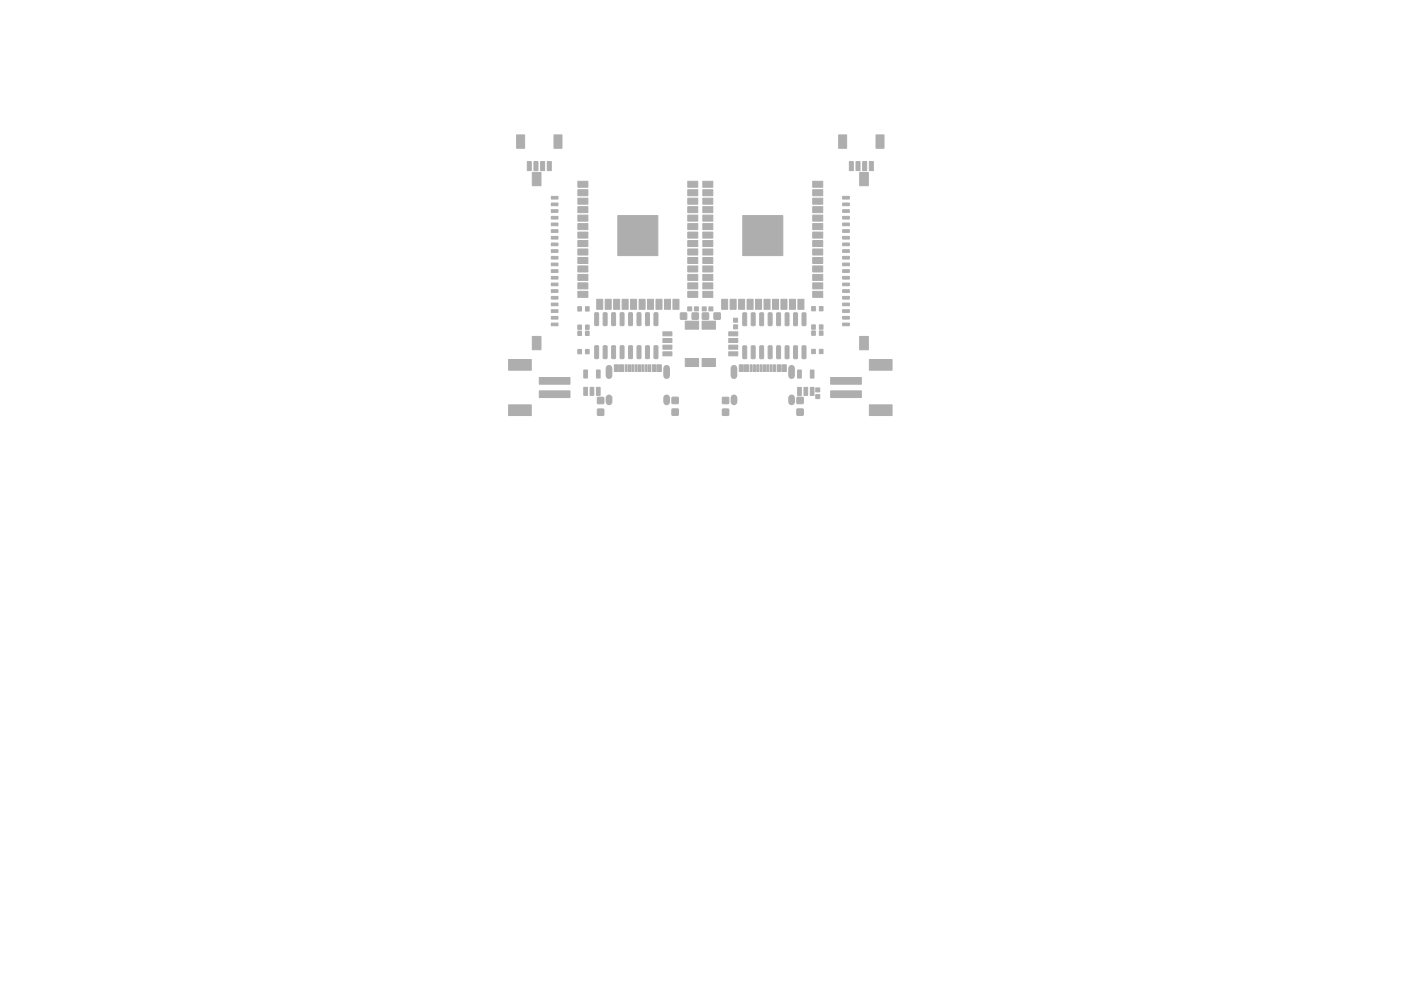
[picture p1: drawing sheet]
<svg xmlns="http://www.w3.org/2000/svg" width="210mm" height="148mm" viewBox="0 0 210 148" stroke-linecap="round" stroke-linejoin="round" font-family="sans-serif">
<g fill="#bba9a4" stroke="#bba9a4" stroke-width=".15">
<path d="M108.3 61.4h.9v.9h-.9z"/>
<path d="M108.3 59.6h.9v.9h-.9z"/>
<path d="M124.5 56.6h4.6v1h-4.6z"/>
<path d="M124.5 58.6h4.6v1h-4.6z"/>
<path d="M130.3 53.9h3.4v1.6h-3.4z"/>
<path d="M130.3 60.7h3.4v1.6h-3.4z"/>
<path d="M99.4 52.8h1.3v.6h-1.3z"/>
<path d="M99.4 51.8h1.3v.6h-1.3z"/>
<path d="M99.4 50.8h1.3v.6h-1.3z"/>
<path d="M99.4 49.8h1.3v.6h-1.3z"/>
<path d="M102.7 48.2h2v1.2h-2z"/>
<path d="M102.7 53.8h2v1.2h-2z"/>
<path d="M86.6 27.2h1.5v.9h-1.5z"/>
<path d="M86.6 28.5h1.5v.8h-1.5z"/>
<path d="M86.6 29.7h1.5v.9h-1.5z"/>
<path d="M86.6 31h1.5v.9h-1.5z"/>
<path d="M86.6 32.3h1.5v.9h-1.5z"/>
<path d="M86.6 33.5h1.5v.9h-1.5z"/>
<path d="M86.6 34.8h1.5v.9h-1.5z"/>
<path d="M86.6 36.1h1.5v.9h-1.5z"/>
<path d="M86.6 37.3h1.5v.9h-1.5z"/>
<path d="M86.6 38.6h1.5v.9h-1.5z"/>
<path d="M86.6 39.9h1.5v.9h-1.5z"/>
<path d="M86.6 41.2h1.5v.8h-1.5z"/>
<path d="M86.6 42.4h1.5v.9h-1.5z"/>
<path d="M86.6 43.7h1.5v.9h-1.5z"/>
<path d="M89.4 44.9h.9v1.5h-.9z"/>
<path d="M90.7 44.9h.9v1.5h-.9z"/>
<path d="M92 44.9h.9v1.5h-.9z"/>
<path d="M93.3 44.9h.9v1.5h-.9z"/>
<path d="M94.5 44.9h.9v1.5h-.9z"/>
<path d="M95.8 44.9h.9v1.5h-.9z"/>
<path d="M97.1 44.9h.9v1.5h-.9z"/>
<path d="M98.3 44.9h.9v1.5h-.9z"/>
<path d="M99.6 44.9h.9v1.5h-.9z"/>
<path d="M100.9 44.9h.9v1.5h-.9z"/>
<path d="M103.1 43.7h1.5v.9h-1.5z"/>
<path d="M103.1 42.4h1.5v.9h-1.5z"/>
<path d="M103.1 41.2h1.5v.8h-1.5z"/>
<path d="M103.1 39.9h1.5v.9h-1.5z"/>
<path d="M103.1 38.6h1.5v.9h-1.5z"/>
<path d="M103.1 37.3h1.5v.9h-1.5z"/>
<path d="M103.1 36.1h1.5v.9h-1.5z"/>
<path d="M103.1 34.8h1.5v.9h-1.5z"/>
<path d="M103.1 33.5h1.5v.9h-1.5z"/>
<path d="M103.1 32.3h1.5v.9h-1.5z"/>
<path d="M103.1 31h1.5v.9h-1.5z"/>
<path d="M103.1 29.7h1.5v.9h-1.5z"/>
<path d="M103.1 28.5h1.5v.8h-1.5z"/>
<path d="M103.1 27.2h1.5v.9h-1.5z"/>
<path d="M92.6 32.3h6v6h-6z"/>
<path d="M86.6 46h.6v.6h-.6z"/>
<path d="M87.8 46h.5v.6h-.5z"/>
<path d="M86.6 48.7h.6v.7h-.6z"/>
<path d="M87.8 48.7h.5v.7h-.5z"/>
<path d="M94.2 54.7h.3v1h-.3z"/>
<path d="M95.2 54.7h.3v1h-.3z"/>
<path d="M95.7 54.7h.3v1h-.3z"/>
<path d="M96.7 54.7h.3v1h-.3z"/>
<path d="M97.2 54.7h.3v1h-.3z"/>
<path d="M96.2 54.7h.3v1h-.3z"/>
<path d="M94.7 54.7h.3v1h-.3z"/>
<path d="M93.7 54.7h.3v1h-.3z"/>
<path d="M92.1 54.7h.6v1h-.6z"/>
<path d="M98.5 54.7h.6v1h-.6z"/>
<path d="M92.9 54.7h.6v1h-.6z"/>
<path d="M97.8 54.7h.6v1h-.6z"/>
<path d="M121.7 49.6h.5v.7h-.5z"/>
<path d="M122.8 49.6h.6v.7h-.6z"/>
<path d="M121.7 52.4h.5v.6h-.5z"/>
<path d="M122.8 52.4h.6v.6h-.6z"/>
<path d="M119.5 61.3h.9v1h-.9z"/>
<path d="M119.5 59.6h.9v.9h-.9z"/>
<path d="M89.2 51.9l.4-.1 .1 .1v1.7l-.1 .2-.5-.1z"/>
<path d="M90.5 51.9l.4-.1 .1 .1v1.7l-.1 .2-.5-.1z"/>
<path d="M91.7 51.9l.4-.1 .2 .1v1.7l-.1 .2-.5-.1z"/>
<path d="M93 51.9l.4-.1 .1 .1v1.7v.2l-.5-.1z"/>
<path d="M94.3 51.9l.4-.1 .1 .1v1.7l-.1 .2-.5-.1z"/>
<path d="M95.5 51.9l.4-.1 .2 .1v1.7l-.1 .2-.5-.1z"/>
<path d="M96.8 51.9l.4-.1 .1 .1 .1 1.7-.1 .2-.5-.1z"/>
<path d="M98.1 51.9l.4-.1 .1 .1v1.7l-.1 .2-.5-.1z"/>
<path d="M98.1 46.9h.4l.1 .1v1.7l-.1 .1-.5-.1z"/>
<path d="M96.8 46.9h.4l.1 .1 .1 1.7-.1 .1-.5-.1z"/>
<path d="M95.5 46.9h.4l.2 .1v1.7l-.1 .1-.5-.1z"/>
<path d="M94.3 46.9h.4l.1 .1v1.7l-.1 .1-.5-.1z"/>
<path d="M93 46.9h.4l.1 .1v1.7v.1l-.5-.1z"/>
<path d="M91.7 46.9h.4l.2 .1v1.7l-.1 .1-.5-.1z"/>
<path d="M90.5 46.9h.4l.1 .1v1.7l-.1 .1-.5-.1z"/>
<path d="M89.2 46.9h.4l.1 .1v1.7l-.1 .1-.5-.1z"/>
<path d="M82.6 29.4h1v.4h-1z"/>
<path d="M82.6 30.4h1v.4h-1z"/>
<path d="M82.6 31.4h1v.4h-1z"/>
<path d="M82.6 32.4h1v.4h-1z"/>
<path d="M82.6 33.4h1v.4h-1z"/>
<path d="M82.6 34.4h1v.4h-1z"/>
<path d="M82.6 35.4h1v.4h-1z"/>
<path d="M82.6 36.4h1v.4h-1z"/>
<path d="M82.6 37.4h1v.4h-1z"/>
<path d="M82.6 38.4h1v.4h-1z"/>
<path d="M82.6 39.4h1v.4h-1z"/>
<path d="M82.6 40.4h1v.4h-1z"/>
<path d="M82.6 41.4h1v.4h-1z"/>
<path d="M82.6 42.4h1v.4h-1z"/>
<path d="M82.6 43.4h1v.4h-1z"/>
<path d="M82.6 44.4h1v.4h-1z"/>
<path d="M82.6 45.4h1v.4h-1z"/>
<path d="M82.6 46.4h1v.4h-1z"/>
<path d="M82.6 47.4h1v.4h-1z"/>
<path d="M82.6 48.4h1v.4h-1z"/>
<path d="M79.8 25.8h1.3v2h-1.3z"/>
<path d="M79.8 50.4h1.3v2h-1.3z"/>
<path d="M119.6 58.1h.5v1.2h-.5z"/>
<path d="M120.5 58.1h.6v1.2h-.6z"/>
<path d="M121.5 58.1h.5v1.2h-.5z"/>
<path d="M121.5 55.5h.5v1.2h-.5z"/>
<path d="M119.6 55.5h.5v1.2h-.5z"/>
<path d="M109.2 49.8h1.4v.6h-1.4z"/>
<path d="M109.2 50.8h1.4v.6h-1.4z"/>
<path d="M109.2 51.8h1.4v.6h-1.4z"/>
<path d="M109.2 52.8h1.4v.6h-1.4z"/>
<path d="M105.2 53.8h2v1.2h-2z"/>
<path d="M105.2 48.2h2v1.2h-2z"/>
<path d="M110 48.7h.6v.6h-.6z"/>
<path d="M110 47.7h.6v.6h-.6z"/>
<path d="M80.8 58.6h4.6v1h-4.6z"/>
<path d="M80.8 56.6h4.6v1h-4.6z"/>
<path d="M76.2 60.7h3.4v1.6h-3.4z"/>
<path d="M76.2 53.9h3.4v1.6h-3.4z"/>
<path d="M82 24.2h.6v1.4h-.6z"/>
<path d="M81 24.2h.6v1.4h-.6z"/>
<path d="M80 24.2h.6v1.4h-.6z"/>
<path d="M79 24.2h.6v1.4h-.6z"/>
<path d="M77.4 20.2h1.2v2h-1.2z"/>
<path d="M83 20.2h1.2v2h-1.2z"/>
<path d="M122.3 58.2h.6v.6h-.6z"/>
<path d="M122.3 59.2h.6v.6h-.6z"/>
<path d="M105.4 27.2h1.5v.9h-1.5z"/>
<path d="M105.4 28.5h1.5v.8h-1.5z"/>
<path d="M105.4 29.7h1.5v.9h-1.5z"/>
<path d="M105.4 31h1.5v.9h-1.5z"/>
<path d="M105.4 32.3h1.5v.9h-1.5z"/>
<path d="M105.4 33.5h1.5v.9h-1.5z"/>
<path d="M105.4 34.8h1.5v.9h-1.5z"/>
<path d="M105.4 36.1h1.5v.9h-1.5z"/>
<path d="M105.4 37.3h1.5v.9h-1.5z"/>
<path d="M105.4 38.6h1.5v.9h-1.5z"/>
<path d="M105.4 39.9h1.5v.9h-1.5z"/>
<path d="M105.4 41.2h1.5v.8h-1.5z"/>
<path d="M105.4 42.4h1.5v.9h-1.5z"/>
<path d="M105.4 43.7h1.5v.9h-1.5z"/>
<path d="M108.2 44.9h.9v1.5h-.9z"/>
<path d="M109.4 44.9h.9v1.5h-.9z"/>
<path d="M110.7 44.9h.9v1.5h-.9z"/>
<path d="M112 44.9h.9v1.5h-.9z"/>
<path d="M113.3 44.9h.9v1.5h-.9z"/>
<path d="M114.5 44.9h.9v1.5h-.9z"/>
<path d="M115.8 44.9h.9v1.5h-.9z"/>
<path d="M117.1 44.9h.9v1.5h-.9z"/>
<path d="M118.3 44.9h.9v1.5h-.9z"/>
<path d="M119.6 44.9h.9v1.5h-.9z"/>
<path d="M121.8 43.7h1.5v.9h-1.5z"/>
<path d="M121.8 42.4h1.5v.9h-1.5z"/>
<path d="M121.8 41.2h1.5v.8h-1.5z"/>
<path d="M121.8 39.9h1.5v.9h-1.5z"/>
<path d="M121.8 38.6h1.5v.9h-1.5z"/>
<path d="M121.8 37.3h1.5v.9h-1.5z"/>
<path d="M121.8 36.1h1.5v.9h-1.5z"/>
<path d="M121.8 34.8h1.5v.9h-1.5z"/>
<path d="M121.8 33.5h1.5v.9h-1.5z"/>
<path d="M121.8 32.3h1.5v.9h-1.5z"/>
<path d="M121.8 31h1.5v.9h-1.5z"/>
<path d="M121.8 29.7h1.5v.9h-1.5z"/>
<path d="M121.8 28.5h1.5v.8h-1.5z"/>
<path d="M121.8 27.2h1.5v.9h-1.5z"/>
<path d="M111.3 32.3h6v6h-6z"/>
<path d="M100.7 61.3h1v1h-1z"/>
<path d="M100.7 59.6h1v.9h-1z"/>
<path d="M103.8 46.9h.9v1h-.9z"/>
<path d="M102 46.9h.9v1h-.9z"/>
<path d="M112.9 54.7h.3v1h-.3z"/>
<path d="M113.9 54.7h.3v1h-.3z"/>
<path d="M114.4 54.7h.3v1h-.3z"/>
<path d="M115.4 54.7h.3v1h-.3z"/>
<path d="M115.9 54.7h.3v1h-.3z"/>
<path d="M114.9 54.7h.3v1h-.3z"/>
<path d="M113.4 54.7h.3v1h-.3z"/>
<path d="M112.4 54.7h.3v1h-.3z"/>
<path d="M110.8 54.7h.6v1h-.6z"/>
<path d="M117.3 54.7h.6v1h-.6z"/>
<path d="M111.6 54.7h.6v1h-.6z"/>
<path d="M116.5 54.7h.6v1h-.6z"/>
<path d="M103.1 46h.6v.6h-.6z"/>
<path d="M104.1 46h.6v.6h-.6z"/>
<path d="M130.3 24.2h.6v1.4h-.6z"/>
<path d="M129.3 24.2h.6v1.4h-.6z"/>
<path d="M128.3 24.2h.6v1.4h-.6z"/>
<path d="M127.3 24.2h.6v1.4h-.6z"/>
<path d="M125.7 20.2h1.2v2h-1.2z"/>
<path d="M131.3 20.2h1.2v2h-1.2z"/>
<path d="M89.6 61.4h.9v.9h-.9z"/>
<path d="M89.6 59.6h.9v.9h-.9z"/>
<path d="M122.8 48.7h.6v.7h-.6z"/>
<path d="M121.7 48.7h.5v.7h-.5z"/>
<path d="M122.8 46h.6v.6h-.6z"/>
<path d="M121.7 46h.5v.6h-.5z"/>
<path d="M106.3 46h.6v.6h-.6z"/>
<path d="M105.3 46h.6v.6h-.6z"/>
<path d="M126.3 48.4h1v.4h-1z"/>
<path d="M126.3 47.4h1v.4h-1z"/>
<path d="M126.3 46.4h1v.4h-1z"/>
<path d="M126.3 45.4h1v.4h-1z"/>
<path d="M126.3 44.4h1v.4h-1z"/>
<path d="M126.3 43.4h1v.4h-1z"/>
<path d="M126.3 42.4h1v.4h-1z"/>
<path d="M126.3 41.4h1v.4h-1z"/>
<path d="M126.3 40.4h1v.4h-1z"/>
<path d="M126.3 39.4h1v.4h-1z"/>
<path d="M126.3 38.4h1v.4h-1z"/>
<path d="M126.3 37.4h1v.4h-1z"/>
<path d="M126.3 36.4h1v.4h-1z"/>
<path d="M126.3 35.4h1v.4h-1z"/>
<path d="M126.3 34.4h1v.4h-1z"/>
<path d="M126.3 33.4h1v.4h-1z"/>
<path d="M126.3 32.4h1v.4h-1z"/>
<path d="M126.3 31.4h1v.4h-1z"/>
<path d="M126.3 30.4h1v.4h-1z"/>
<path d="M126.3 29.4h1v.4h-1z"/>
<path d="M128.9 50.4h1.3v2h-1.3z"/>
<path d="M128.9 25.8h1.3v2h-1.3z"/>
<path d="M86.6 49.7h.6v.6h-.6z"/>
<path d="M87.8 49.7h.5v.6h-.5z"/>
<path d="M86.6 52.4h.6v.7h-.6z"/>
<path d="M87.8 52.4h.5v.7h-.5z"/>
<path d="M105.3 46.9h.9v1h-.9z"/>
<path d="M107 46.9h1v1h-1z"/>
<path d="M87.5 58.1h.6v1.2h-.6z"/>
<path d="M88.5 58.1h.5v1.2h-.5z"/>
<path d="M89.4 58.1h.6v1.2h-.6z"/>
<path d="M89.4 55.5h.6v1.2h-.6z"/>
<path d="M87.5 55.5h.6v1.2h-.6z"/>
<path d="M111.4 51.9l.4-.1 .1 .1v1.7l-.1 .2-.5-.1z"/>
<path d="M112.6 51.9l.5-.1 .1 .1v1.7l-.1 .2-.5-.1z"/>
<path d="M113.9 51.9l.4-.1 .2 .1v1.7l-.1 .2-.5-.1z"/>
<path d="M115.2 51.9l.4-.1 .1 .1v1.7l-.1 .2-.4-.1z"/>
<path d="M116.5 51.9l.4-.1 .1 .1v1.7l-.1 .2-.5-.1z"/>
<path d="M117.7 51.9l.4-.1 .2 .1v1.7l-.1 .2-.5-.1z"/>
<path d="M119 51.9l.4-.1 .1 .1v1.7v.2l-.5-.1z"/>
<path d="M120.3 51.9l.4-.1 .1 .1v1.7l-.1 .2-.5-.1z"/>
<path d="M120.3 46.9h.4l.1 .1v1.7l-.1 .1h-.5z"/>
<path d="M119 46.9h.4l.1 .1v1.7v.1h-.5z"/>
<path d="M117.7 46.9h.4l.2 .1v1.7l-.1 .1h-.5z"/>
<path d="M116.5 46.9h.4l.1 .1v1.7l-.1 .1h-.5z"/>
<path d="M115.2 46.9h.4l.1 .1v1.7l-.1 .1h-.4z"/>
<path d="M113.9 46.9h.4l.2 .1v1.7l-.1 .1h-.5z"/>
<path d="M112.6 46.9h.5l.1 .1v1.7l-.1 .1h-.5z"/>
<path d="M111.4 46.9h.4l.1 .1v1.7l-.1 .1h-.5z"/>
</g>
<path d="M91.3 55.2v1.1M91.3 59.7v.6M99.9 55.2v1.1M99.9 59.7v.6M110 55.2v1.1M110 59.7v.6M118.7 55.2v1.1M118.7 59.7v.6" fill="none" stroke="#bba9a4" stroke-width="1"/>
</svg>
